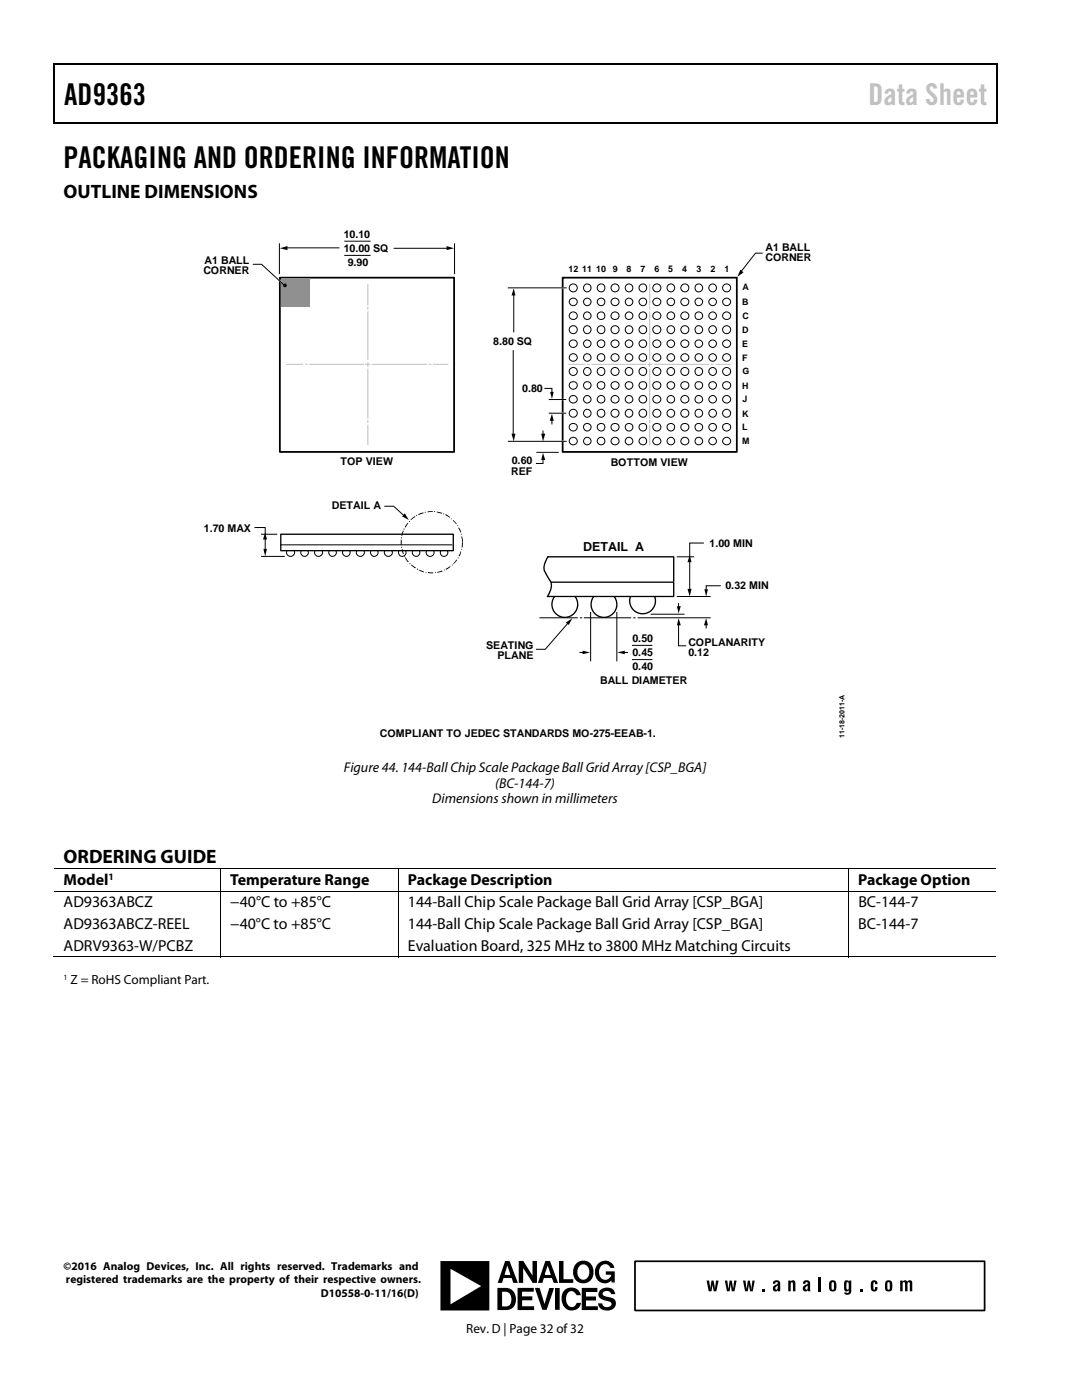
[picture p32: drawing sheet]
<svg xmlns="http://www.w3.org/2000/svg" width="216mm" height="279mm" viewBox="0 0 216 279" stroke-linecap="round" stroke-linejoin="round" font-family="sans-serif">
<defs><g id="words">
<g font-size="6">
<text x="12.8" y="21">AD9363</text>
<text x="12.7" y="33.6">PACKAGING AND ORDERING INFORMATION</text>
</g>
<text font-size="6" fill="#bfbfbf" x="173.3" y="21">Data Sheet</text>
<g font-size="3.9">
<text x="12.7" y="39.6">OUTLINE DIMENSIONS</text>
<text x="12.7" y="172.3">ORDERING GUIDE</text>
</g>
<g font-size="3.2">
<text x="12.7" y="176.7">Model</text>
<text x="46" y="176.7">Temperature Range</text>
<text x="81.4" y="176.7">Package Description</text>
<text x="171.2" y="176.7">Package Option</text>
<text x="12.7" y="181.1">AD9363ABCZ</text>
<text x="12.7" y="185.4">AD9363ABCZ-REEL</text>
<text x="45.9" y="185.4">−40°C to +85°C</text>
<text x="45.9" y="181.1">−40°C to +85°C</text>
<text x="81.4" y="185.4">144-Ball Chip Scale Package Ball Grid Array [CSP_BGA]</text>
<text x="81.4" y="181.1">144-Ball Chip Scale Package Ball Grid Array [CSP_BGA]</text>
<text x="171.3" y="185.4">BC-144-7</text>
<text x="171.3" y="181.1">BC-144-7</text>
<text x="12.7" y="189.7">ADRV9363-W/PCBZ</text>
<text x="81.4" y="189.7">Evaluation Board, 325 MHz to 3800 MHz Matching Circuits</text>
</g>
<g font-size="2.8">
<text x="68.6" y="154">Figure 44. 144-Ball Chip Scale Package Ball Grid Array [CSP_BGA]</text>
<text x="86.3" y="160.3">Dimensions shown in millimeters</text>
<text x="98.8" y="157.2">(BC-144-7)</text>
</g>
<g font-size="2.6">
<text x="14.1" y="196.4">Z = RoHS Compliant Part.</text>
<text x="93" y="266">Rev. D | Page 32 of 32</text>
</g>
<text font-size="2.5" x="116.4" y="109.9">DETAIL A</text>
<g font-size="2.3">
<text x="12.7" y="253.5">©2016 Analog Devices, Inc. All rights reserved. Trademarks and</text>
<text x="13.2" y="256.1">registered trademarks are the property of their respective owners.</text>
<text x="64" y="258.8">D10558-0-11/16(D)</text>
</g>
<g font-size="2.1">
<text x="68.6" y="47.4">10.10</text>
<text x="40.8" y="52.7">A1 BALL</text>
<text x="68.6" y="50.3">10.00 SQ</text>
<text x="69.4" y="53.1">9.90</text>
<text x="152.8" y="50">A1 BALL</text>
<text x="152.8" y="52.1">CORNER</text>
<text x="40.6" y="54.8">CORNER</text>
<text x="98.4" y="68.9">8.80 SQ</text>
<text x="104.2" y="78.3">0.80</text>
<text x="67.9" y="92.9">TOP VIEW</text>
<text x="102" y="94.8">REF</text>
<text x="102.1" y="92.6">0.60</text>
<text x="121.9" y="93">BOTTOM VIEW</text>
<text x="66.2" y="101.5">DETAIL A</text>
<text x="40.7" y="106.2">1.70 MAX</text>
<text x="141.6" y="109.2">1.00 MIN</text>
<text x="144.8" y="117.6">0.32 MIN</text>
<text x="97" y="129.5">SEATING</text>
<text x="99.2" y="131.6">PLANE</text>
<text x="126.2" y="128.1">0.50</text>
<text x="126.2" y="131">0.45</text>
<text x="137.4" y="128.9">COPLANARITY</text>
<text x="137.4" y="131">0.12</text>
<text x="119.8" y="136.5">BALL DIAMETER</text>
<text x="126.2" y="133.8">0.40</text>
<text x="75.8" y="147.1">COMPLIANT TO JEDEC STANDARDS MO-275-EEAB-1.</text>
</g>
<text font-size="1.9" x="21.7" y="175.6">1</text>
<g font-size="1.8">
<text x="113.4" y="54.4">12</text>
<text x="116.2" y="54.4">11</text>
<text x="119" y="54.4">10</text>
<text x="122.3" y="54.4">9</text>
<text x="125" y="54.4">8</text>
<text x="127.8" y="54.4">7</text>
<text x="130.6" y="54.4">6</text>
<text x="133.3" y="54.4">5</text>
<text x="136.1" y="54.4">4</text>
<text x="139" y="54.4">3</text>
<text x="141.8" y="54.4">2</text>
<text x="144.6" y="54.4">1</text>
<text x="148.2" y="57.9">A</text>
<text x="148.1" y="60.9">B</text>
<text x="148.1" y="63.7">C</text>
<text x="148.1" y="66.4">D</text>
<text x="148.1" y="69.3">E</text>
<text x="148.1" y="72.1">F</text>
<text x="148.1" y="77.6">H</text>
<text x="148.1" y="74.7">G</text>
<text x="148.1" y="83.1">K</text>
<text x="148.2" y="80.3">J</text>
<text x="148.1" y="85.9">L</text>
<text x="148.1" y="88.7">M</text>
</g>
<text font-size="1.6" x="12.7" y="195.5">1</text>
<text font-size="1.4" x="168.5" y="147.2" transform="rotate(-90 168.5 147.2)">11-18-2011-A</text>
</g></defs>
<path d="M10.7 12.7h.2v1h-.2zM198.9 12.7h.2v1h-.2zM198.9 12.7h.2v.3h-.2zM198.9 24.4h.2v.3h-.2z" fill="#000"/>
<path d="M10.7 12.8h188.2M10.8 13.7v11M199 13.7v11M10.7 24.5h188.2" fill="none" stroke="#000" stroke-width=".25"/>
<g fill="none" stroke="#000" stroke-width=".2">
<path d="M10.8 173.4h188M10.8 177.9h188M44 173.5v4.3M44 178v13.1M79.5 173.5v4.3M79.5 178v13.1M169.4 173.5v4.3M169.4 178v13.1M10.5 191h33.5M44.1 191h35.3M79.6 191h89.7M169.4 191h29.4"/>
<circle cx="58" cy="110.3" r=".78"/>
<circle cx="60.8" cy="110.3" r=".75"/>
<circle cx="63.6" cy="110.3" r=".78"/>
<circle cx="66.4" cy="110.3" r=".76"/>
<circle cx="69.1" cy="110.3" r=".74"/>
<circle cx="71.9" cy="110.3" r=".78"/>
<circle cx="74.7" cy="110.3" r=".75"/>
<circle cx="77.5" cy="110.3" r=".78"/>
<circle cx="80.3" cy="110.3" r=".76"/>
<circle cx="83" cy="110.3" r=".74"/>
<circle cx="85.8" cy="110.3" r=".77"/>
<circle cx="88.6" cy="110.3" r=".76"/>
</g>
<path d="M55.8 55.4h34.8v34.8h-34.8z" fill="none" stroke="#000" stroke-width=".35"/>
<path d="M56 106.6h34.4v3.3h-34.4z" fill="#fff" stroke="#000" stroke-width=".27"/>
<path d="M55.8 48.7v5.9M90.7 48.7v5.9M52.2 106.6h3M52.2 111h4.5M56.1 108.7h34.1M135.1 111.1h3.3M135.1 119h6.6M129.9 122.6h6.6" fill="none" stroke="#000" stroke-width=".2"/>
<path d="M112.3 55.4h34.7v34.8h-34.7z" fill="none" stroke="#000" stroke-width=".35"/>
<circle cx="112.7" cy="120.6" r="2.59" fill="#fff"/>
<circle cx="112.7" cy="120.6" r="2.59" fill="none" stroke="#000" stroke-width=".27"/>
<circle cx="120.5" cy="120.6" r="2.59" fill="#fff"/>
<circle cx="120.5" cy="120.6" r="2.59" fill="none" stroke="#000" stroke-width=".27"/>
<circle cx="128.2" cy="119.9" r="2.57" fill="#fff"/>
<g fill="none" stroke="#000" stroke-width=".27">
<path d="M109.3 111.1h25.1v4.9"/>
<circle cx="128.2" cy="119.9" r="2.57"/>
</g>
<path d="M110 116.2h24.4v2.8h-25.1z" fill="#fff"/>
<path d="M109.3 111.1l-.3 .7a2.58 2.58 0 0 0 .1 3.1l.3 .4a2.44 2.44 0 0 1 .2 3.1l-.4 .6M110 116.2h24.4v2.8h-25.1" fill="none" stroke="#000" stroke-width=".27"/>
<path d="M68.8 48.1h5.1M68.8 51h5.1M107.7 123.3h7.5M115.8 123.3h.3M116.6 123.3h9.2M126.2 128.8h3.9M126.2 131.6h3.9M126.4 123.3h.3M127.3 123.3h14.4" fill="none" stroke="#000" stroke-width=".2"/>
<path d="M56 55.6h5.7v5.7h-5.7z" fill="#919191"/>
<path d="M78.5 49.6h10.9" fill="none" stroke="#010101" stroke-width=".2"/>
<path d="M89.1 49.1l1.5 .5-1.5 .3z" fill="#010101"/>
<path d="M57.1 49.5h10.6" fill="none" stroke="#010101" stroke-width=".2"/>
<path d="M55.8 49.6l1.6-.5v.8z" fill="#010101"/>
<path d="M55.5 55.8l.6 .5M112 57.4h.5M112 79.7h.6M112 88.1h.5M112 82.5h.6" fill="none" stroke="#fff" stroke-width=".27"/>
<g fill="none" stroke="#000" stroke-width=".2">
<path d="M50.4 52.7h1.8l4.6 4.3M101.4 57.4h11.6M109.6 79.7h3.3M101.4 88.1h11.6M107.1 90.3h4.3M109.6 82.5h3.3M50.8 105.3h2.1v1.4M52.9 107.4v2.4M76.7 101h1.8l2.2 2M137.6 111.9v5.9M140.5 108.4h-2.9v3.1M143.8 116.9h-2.9v1"/>
<path d="M113.4 124.3l-4.6 5.3h-1.9M115.6 130.2h.9M117.9 122.2v9.7M123.1 122.2v9.7M124.4 130.2h.9M135.4 120.5v.7M135.4 124.5v4.4h1.5M140.9 124.5v.8"/>
</g>
<g fill="#000">
<path d="M52.6 109.5h.7l-.4 1.5zM52.9 106.3l.4 1.4h-.8zM80.8 102.4l.8 1.4-1.4-.7zM137.2 117.5h.8l-.4 1.5zM137.6 110.8l.4 1.4h-.8zM140.5 117.6h.8l-.4 1.4zM112.9 124.3l1.3-.9-.7 1.3zM116.2 129.9l1.6 .3-1.6 .4zM123.2 130.2l1.5-.3v.7zM135.1 121h.7l-.4 1.4zM135.4 123.4l.4 1.4h-.7zM140.9 123.4l.4 1.4h-.8z"/>
<circle cx="56.9" cy="57" r=".37"/>
</g>
<g fill="none" stroke="#bcbec0" stroke-width=".2">
<path d="M73.4 56.7v4.1M129.6 56.7v4.1M57.2 72.7h3.2M61 72.7h.3M61.8 72.7h10.7M73 72.7h.8M73.4 61.3v.4M73.4 62.3v9.4M73.4 72.4v.8M73.4 73.7v9.8M74.3 72.7h10.8M85.6 72.7h.4"/>
<path d="M86.5 72.7h2.9M113.5 72.7h3.2M117.2 72.7h.4M118.1 72.7h10.7M129.3 72.7h.8M129.6 61.3v.4M129.6 62.3v9.4M129.6 72.4v.8M129.6 73.7v9.8M130.6 72.7h10.8M142 72.7h.2M142.9 72.7h2.8"/>
<path d="M73.4 83.9v.4M73.4 84.9v3.9M129.6 83.9v.4M129.6 84.9v3.9"/>
</g>
<path d="M102.5 58.7v7.6" fill="none" stroke="#010101" stroke-width=".2"/>
<path d="M102.5 57.6l.3 1.4h-.7z" fill="#010101"/>
<path d="M102.4 69.9v16.9" fill="none" stroke="#010101" stroke-width=".2"/>
<path d="M102.1 86.6h.7l-.3 1.5z" fill="#010101"/>
<g fill="none" stroke="#000" stroke-width=".2">
<path d="M152.2 50.5h-1.5l-2.9 3.8M108.6 77.5h1.5v1M108.4 91.5v1h-1.5M108.4 86v.8M110.1 83.7v.9"/>
<circle cx="114.4" cy="57.5" r=".8"/>
<circle cx="117.2" cy="57.5" r=".78"/>
<circle cx="119.9" cy="57.5" r=".77"/>
<circle cx="122.7" cy="57.5" r=".8"/>
<circle cx="125.5" cy="57.5" r=".78"/>
<circle cx="128.3" cy="57.5" r=".77"/>
<circle cx="131.1" cy="57.5" r=".8"/>
<circle cx="133.8" cy="57.5" r=".77"/>
<circle cx="136.7" cy="57.5" r=".8"/>
<circle cx="139.4" cy="57.5" r=".79"/>
<circle cx="142.2" cy="57.5" r=".77"/>
<circle cx="145" cy="57.5" r=".8"/>
<circle cx="114.4" cy="65.8" r=".8"/>
<circle cx="114.4" cy="74.1" r=".8"/>
<circle cx="114.4" cy="76.9" r=".79"/>
<circle cx="114.4" cy="63" r=".78"/>
<circle cx="114.4" cy="60.2" r=".78"/>
<circle cx="114.4" cy="68.6" r=".78"/>
<circle cx="114.4" cy="71.3" r=".78"/>
<circle cx="114.4" cy="79.7" r=".78"/>
<circle cx="117.2" cy="74.1" r=".78"/>
<circle cx="117.2" cy="65.8" r=".78"/>
<circle cx="117.2" cy="76.9" r=".76"/>
<circle cx="117.2" cy="63" r=".76"/>
<circle cx="117.2" cy="68.6" r=".75"/>
<circle cx="117.2" cy="60.3" r=".75"/>
<circle cx="117.2" cy="71.3" r=".75"/>
<circle cx="117.2" cy="79.7" r=".75"/>
<circle cx="119.9" cy="74.1" r=".77"/>
<circle cx="119.9" cy="65.8" r=".77"/>
<circle cx="119.9" cy="76.9" r=".76"/>
<circle cx="119.9" cy="63" r=".75"/>
<circle cx="119.9" cy="68.6" r=".75"/>
<circle cx="119.9" cy="60.2" r=".75"/>
<circle cx="119.9" cy="71.3" r=".75"/>
<circle cx="119.9" cy="79.7" r=".75"/>
<circle cx="122.7" cy="74.1" r=".8"/>
<circle cx="122.7" cy="65.8" r=".8"/>
<circle cx="122.7" cy="76.9" r=".79"/>
<circle cx="122.7" cy="63" r=".78"/>
<circle cx="122.7" cy="68.6" r=".78"/>
<circle cx="122.7" cy="60.2" r=".78"/>
<circle cx="122.7" cy="71.3" r=".78"/>
<circle cx="122.8" cy="79.7" r=".78"/>
<circle cx="125.5" cy="65.8" r=".78"/>
<circle cx="125.5" cy="74.1" r=".78"/>
<circle cx="125.5" cy="76.9" r=".77"/>
<circle cx="125.5" cy="63" r=".76"/>
<circle cx="125.5" cy="60.2" r=".76"/>
<circle cx="125.5" cy="68.6" r=".76"/>
<circle cx="125.5" cy="71.3" r=".75"/>
<circle cx="125.5" cy="79.7" r=".75"/>
<circle cx="128.3" cy="65.8" r=".77"/>
<circle cx="128.3" cy="74.1" r=".77"/>
<circle cx="128.3" cy="76.9" r=".76"/>
<circle cx="128.3" cy="63" r=".75"/>
<circle cx="128.3" cy="68.6" r=".75"/>
<circle cx="128.3" cy="60.2" r=".75"/>
<circle cx="128.3" cy="71.3" r=".75"/>
<circle cx="128.3" cy="79.7" r=".75"/>
<circle cx="131.1" cy="74.1" r=".8"/>
<circle cx="131.1" cy="65.8" r=".8"/>
<circle cx="131.1" cy="76.9" r=".79"/>
<circle cx="131.1" cy="63" r=".78"/>
<circle cx="131.1" cy="68.6" r=".78"/>
<circle cx="131.1" cy="60.2" r=".78"/>
<circle cx="131.1" cy="71.3" r=".78"/>
<circle cx="131.1" cy="79.7" r=".78"/>
<circle cx="133.8" cy="65.8" r=".77"/>
<circle cx="133.8" cy="74.1" r=".77"/>
<circle cx="133.9" cy="76.9" r=".76"/>
<circle cx="133.9" cy="63" r=".75"/>
<circle cx="133.9" cy="60.2" r=".75"/>
<circle cx="133.9" cy="68.6" r=".75"/>
<circle cx="133.9" cy="71.3" r=".75"/>
<circle cx="133.9" cy="79.7" r=".75"/>
<circle cx="136.7" cy="65.8" r=".8"/>
<circle cx="136.7" cy="74.1" r=".8"/>
<circle cx="136.7" cy="76.9" r=".79"/>
<circle cx="136.7" cy="63" r=".78"/>
<circle cx="136.7" cy="68.6" r=".78"/>
<circle cx="136.7" cy="60.2" r=".78"/>
<circle cx="136.7" cy="71.3" r=".78"/>
<circle cx="136.7" cy="79.7" r=".78"/>
<circle cx="139.4" cy="74.1" r=".79"/>
<circle cx="139.4" cy="65.8" r=".79"/>
<circle cx="139.4" cy="76.9" r=".78"/>
<circle cx="139.4" cy="63" r=".77"/>
<circle cx="139.4" cy="68.6" r=".77"/>
<circle cx="139.4" cy="60.2" r=".77"/>
<circle cx="139.4" cy="71.3" r=".77"/>
<circle cx="139.4" cy="79.7" r=".77"/>
<circle cx="142.2" cy="65.8" r=".77"/>
<circle cx="142.2" cy="74.1" r=".77"/>
<circle cx="142.2" cy="76.9" r=".76"/>
<circle cx="142.2" cy="63" r=".75"/>
<circle cx="142.2" cy="68.6" r=".75"/>
<circle cx="142.2" cy="60.2" r=".75"/>
<circle cx="142.2" cy="71.3" r=".75"/>
<circle cx="142.2" cy="79.7" r=".75"/>
<circle cx="145" cy="74.1" r=".8"/>
<circle cx="145" cy="65.8" r=".8"/>
<circle cx="145" cy="76.9" r=".79"/>
<circle cx="145" cy="63" r=".78"/>
<circle cx="145" cy="68.6" r=".78"/>
<circle cx="145" cy="60.2" r=".78"/>
<circle cx="145" cy="71.3" r=".78"/>
<circle cx="145" cy="79.7" r=".78"/>
<circle cx="114.4" cy="82.5" r=".8"/>
<circle cx="114.4" cy="85.2" r=".79"/>
<circle cx="114.4" cy="88" r=".78"/>
<circle cx="117.2" cy="82.5" r=".77"/>
<circle cx="117.2" cy="85.3" r=".76"/>
<circle cx="117.2" cy="88" r=".75"/>
<circle cx="119.9" cy="82.5" r=".77"/>
<circle cx="119.9" cy="85.2" r=".76"/>
<circle cx="119.9" cy="88" r=".75"/>
<circle cx="122.7" cy="82.5" r=".8"/>
<circle cx="122.7" cy="85.2" r=".79"/>
<circle cx="122.8" cy="88" r=".78"/>
<circle cx="125.5" cy="82.5" r=".78"/>
<circle cx="125.5" cy="85.3" r=".77"/>
<circle cx="125.5" cy="88" r=".75"/>
<circle cx="128.3" cy="82.5" r=".77"/>
<circle cx="128.3" cy="85.2" r=".76"/>
<circle cx="128.3" cy="88" r=".75"/>
<circle cx="131.1" cy="82.5" r=".8"/>
<circle cx="131.1" cy="85.2" r=".79"/>
<circle cx="131.1" cy="88" r=".78"/>
<circle cx="133.9" cy="82.5" r=".77"/>
<circle cx="133.9" cy="85.2" r=".76"/>
<circle cx="133.9" cy="88" r=".75"/>
<circle cx="136.7" cy="82.5" r=".8"/>
<circle cx="136.7" cy="85.2" r=".79"/>
<circle cx="136.7" cy="88" r=".78"/>
<circle cx="139.4" cy="82.5" r=".79"/>
<circle cx="139.4" cy="85.3" r=".78"/>
<circle cx="139.4" cy="88" r=".77"/>
<circle cx="142.2" cy="82.5" r=".77"/>
<circle cx="142.2" cy="85.2" r=".76"/>
<circle cx="142.2" cy="88" r=".75"/>
<circle cx="145" cy="82.5" r=".8"/>
<circle cx="145" cy="85.2" r=".79"/>
<circle cx="145" cy="88" r=".78"/>
</g>
<g fill="#000">
<path d="M147.7 53.8l.7 .6-1.3 .8zM109.8 78.2h.7l-.4 1.4zM108 86.6h.8l-.4 1.5zM108.4 90.4l.4 1.4h-.8zM110.1 82.6l.4 1.4h-.8zM141 255.6h.5l.2 1.7 .3-1.7h.4l.3 1.7 .2-1.7h.5l-.5 2.1h-.5l-.2-1.4-.2 1.4h-.6zM144.6 255.6h.5l.3 1.7 .2-1.7h.4l.3 1.7 .2-1.7h.5l-.4 2.1h-.6l-.2-1.4-.2 1.4h-.5zM148.3 255.6h.5l.2 1.7 .2-1.7h.4l.3 1.7 .2-1.7h.5l-.4 2.1h-.5l-.3-1.4-.2 1.4h-.5zM152.1 257.2h.5v.5h-.5zM157.3 255.6h.5v.2a.49 .49 0 0 1 .4-.3 .49 .49 0 0 1 .4 .2l.1 2h-.5v-1.6l-.2-.2-.2 .2v1.6h-.5zM163.3 254.9h.5v2.8h-.5zM171.6 257.2h.5v.5h-.5z"/>
<path d="M174 255.7a.68 .68 0 0 1 .8-.2 .68 .68 0 0 1 .3 .8h-.5v-.4h-.3v1.4h.2l.1-.4h.5a.69 .69 0 0 1-.6 .9 .69 .69 0 0 1-.7-.9v-1zM179.6 255.6h.5v.2l.3-.3h.4l.2 .3a.54 .54 0 0 1 .6-.3 .54 .54 0 0 1 .4 .5v1.7h-.5v-1.6l-.2-.2-.2 .2v1.6h-.5v-1.6l-.3-.2-.2 .2v1.6h-.5z"/>
<path d="M85.4 114.2h1v.2h-.8l-.2-.1zM86.8 114.2h.2v.1h-.2zM84.9 114.2h.2v.1zM87.2 114.2l1-.3 .1 .2-1.1 .2zM83.6 113.7l1 .4v.1l-1.1-.4zM88.6 113.7l.2-.1-.1 .3zM83.2 113.4l.2 .1-.1 .2-.1-.1zM88.9 113.5l.9-.5 .1 .1-.9 .6zM82.1 112.6l.9 .7-.2 .1-.8-.6zM90.1 112.7h.2v.2zM81.7 112.5h.2l-.1 .1zM91.1 111.7l.1 .1-.7 .8-.1-.1zM80.8 111.3l.1-.1 .7 .9-.2 .1zM91.3 111.3h.2l-.1 .2zM80.6 111l.2-.1 .1 .1-.2 .1zM91.9 110l.1 .3-.3 .7h-.2zM80.2 109.6l.1-.1 .3 1-.2 .1zM92 109.5h.2v.2h-.2zM80.1 109.2l.1-.1-.1 .3zM92.2 108.2h.2l-.1 1.1h-.2zM80 107.7l.2 .2v.8l-.2 .1zM92 107.1h.2l.2 1h-.2zM80.1 107.2l.1 .1v.2l-.2-.1zM80.4 105.9l.2 .1-.4 1-.1-.1zM91.9 106.5h.2v.2zM91.4 105.4l.2-.1 .4 1h-.1zM80.6 105.5h.2l-.1 .2-.2-.1zM81.4 104.3l.1 .1-.6 .9-.1-.1zM91.1 104.9h.3zM90.3 103.9l.1-.1 .7 .8zM81.7 103.9l.1 .1-.1 .2zM81.9 103.7l.9-.7 .1 .1-.9 .7zM90.1 103.4v.3zM88.9 102.6l.9 .6-.1 .1-.9-.5zM83.1 102.8l.1 .2-.2-.1zM83.4 102.6l1.1-.3v.1l-1 .4zM88.5 102.4l.1 .3-.2-.1zM87.2 102.1l1 .2-.1 .2-.9-.2zM84.8 102.2l.1-.1v.2h-.1zM85.3 102.1l1.1-.1v.2l-1.1 .1zM86.6 102h.2v.2h-.2z"/>
<path d="M103.5 251.7h.9l1.9 2.9v-2.9h.8v4.3h-.8l-1.9-2.9v2.9h-.9zM111.5 251.7h.9v3.6h2v.7h-2.9zM108.8 251.7h.9l1.7 4.3h-.9l-.4-.9h-.9h-.7l-.3 .9h-.9zM100.8 251.7h.9l1.6 4.3h-.9l-.3-.9h-.9h-.7l-.3 .9h-.9zM115.1 252a2.12 2.12 0 0 1 2.6 0 2.12 2.12 0 0 1 .7 2.5 2.09 2.09 0 0 1-2.7 1.5 2.09 2.09 0 0 1-1.3-2.8zM119.5 252.1a1.87 1.87 0 0 1 3.1 .9h-.8a1.16 1.16 0 0 0-1.2-.7 1.16 1.16 0 0 0-1 1 1.37 1.37 0 0 0 .3 1.7 1.37 1.37 0 0 0 1.7 0l.3-.6h-1v-.7h1.8v2.2h-.7v-.4a1.93 1.93 0 0 1-2.3 .4 1.93 1.93 0 0 1-1-2l.3-1.3zM87.9 251.7h9.7v9.8h-9.7zM106.8 257h.9l.9 3.2 1-3.2h.9l-1.4 4.4h-.9zM116.1 257h3.1v.9h-2.3v.8h2v.6v.2h-2v1.2h2.4v.8h-3.2zM103.3 257h3.2v.8h-2.3v.9h2v.8h-2v1.2h2.4v.8h-3.3zM99.3 257h.9a2.24 2.24 0 0 1 2.7 2.9 1.82 1.82 0 0 1-2 1.6h-1.6zM110.7 257h1v4.4h-1zM112.7 257.4a1.93 1.93 0 0 1 3.2 1.1h-.8a1.06 1.06 0 0 0-1.1-.8 1.06 1.06 0 0 0-1 .9 1.7 1.7 0 0 0 1.1 2.3 1.12 1.12 0 0 0 1-.9h.8a1.92 1.92 0 0 1-1.9 1.6 1.92 1.92 0 0 1-1.8-1.7 2.55 2.55 0 0 1 .5-2.5zM119.8 257.4a1.74 1.74 0 0 1 3 .9h-.8a.92 .92 0 0 0-.9-.7 .92 .92 0 0 0-.9 .6 1.12 1.12 0 0 0 1.3 .7 1.32 1.32 0 0 1 1.4 1.1 1.32 1.32 0 0 1-1.2 1.5 1.71 1.71 0 0 1-2.4-1.4h.9a.97 .97 0 0 0 .8 .8 .97 .97 0 0 0 1-.6 1.05 1.05 0 0 0-1.2-.8 1.23 1.23 0 0 1-1.3-.7 1.23 1.23 0 0 1 .3-1.4zM109.3 252.6l-.6 1.8h1.2zM101.2 252.6l-.5 1.8h1.1zM115.5 252.8a1.63 1.63 0 0 0 .9 2.6 1.58 1.58 0 0 0 1.2-1.5 1.58 1.58 0 0 0-1.2-1.6l-.5 .2zM89.9 253.2v7.1l6.1-3.6zM100.2 257.8v2.9h.7a1.42 1.42 0 0 0 1-2.2 1.62 1.62 0 0 0-1.7-.7z"/>
<path d="M154.4 255.7a.74 .74 0 0 1 .8-.2 .74 .74 0 0 1 .5 .7v1.5h-.5v-.2a.58 .58 0 0 1-.8 .1 .58 .58 0 0 1-.1-.8l.9-.6-.2-.3h-.2l-.1 .3h-.5zM154.8 256.9l-.1 .3 .2 .2 .2-.1 .1-.7z"/>
<path d="M160.4 255.7a.72 .72 0 0 1 .8-.2 .72 .72 0 0 1 .4 .7l.1 1.5h-.5v-.2a.61 .61 0 0 1-.9 .1 .61 .61 0 0 1 .1-1l.8-.4-.1-.3h-.1h-.2l-.1 .3h-.5zM160.8 256.9l-.1 .3 .2 .2 .2-.1 .1-.7z"/>
<path d="M165.6 255.7a.74 .74 0 0 1 .9-.2 .74 .74 0 0 1 .4 .8 1.05 1.05 0 0 1-.7 1.4h-.4a1.96 1.96 0 0 1-.2-2zM166 255.9l-.1 1.3 .3 .2 .2-.2v-1.1l-.2-.2z"/>
<path d="M168.5 255.7l.2-.2a.47 .47 0 0 1 .7 .3v-.2h.5v1.6a.87 .87 0 0 1-.3 1 .87 .87 0 0 1-1.1 0l-.1-.3 .6 .1a.41 .41 0 0 0 .4-.5 .52 .52 0 0 1-.7 .2 .52 .52 0 0 1-.3-.7zM169 255.9l-.1 1.3 .3 .1a1.39 1.39 0 0 0-.1-1.4z"/>
<path d="M176.7 255.7a.75 .75 0 0 1 .9-.2 .75 .75 0 0 1 .4 .8 1.05 1.05 0 0 1-.7 1.4h-.4a1.53 1.53 0 0 1-.3-1.7zM177.1 255.9v1.3l.2 .2 .2-.2v-1.1l-.2-.2z"/>
</g>
<path d="M126.7 251.7h69.8v9.8h-69.8z" fill="none" stroke="#000" stroke-width=".35"/>
<use href="#words"/>
</svg>
